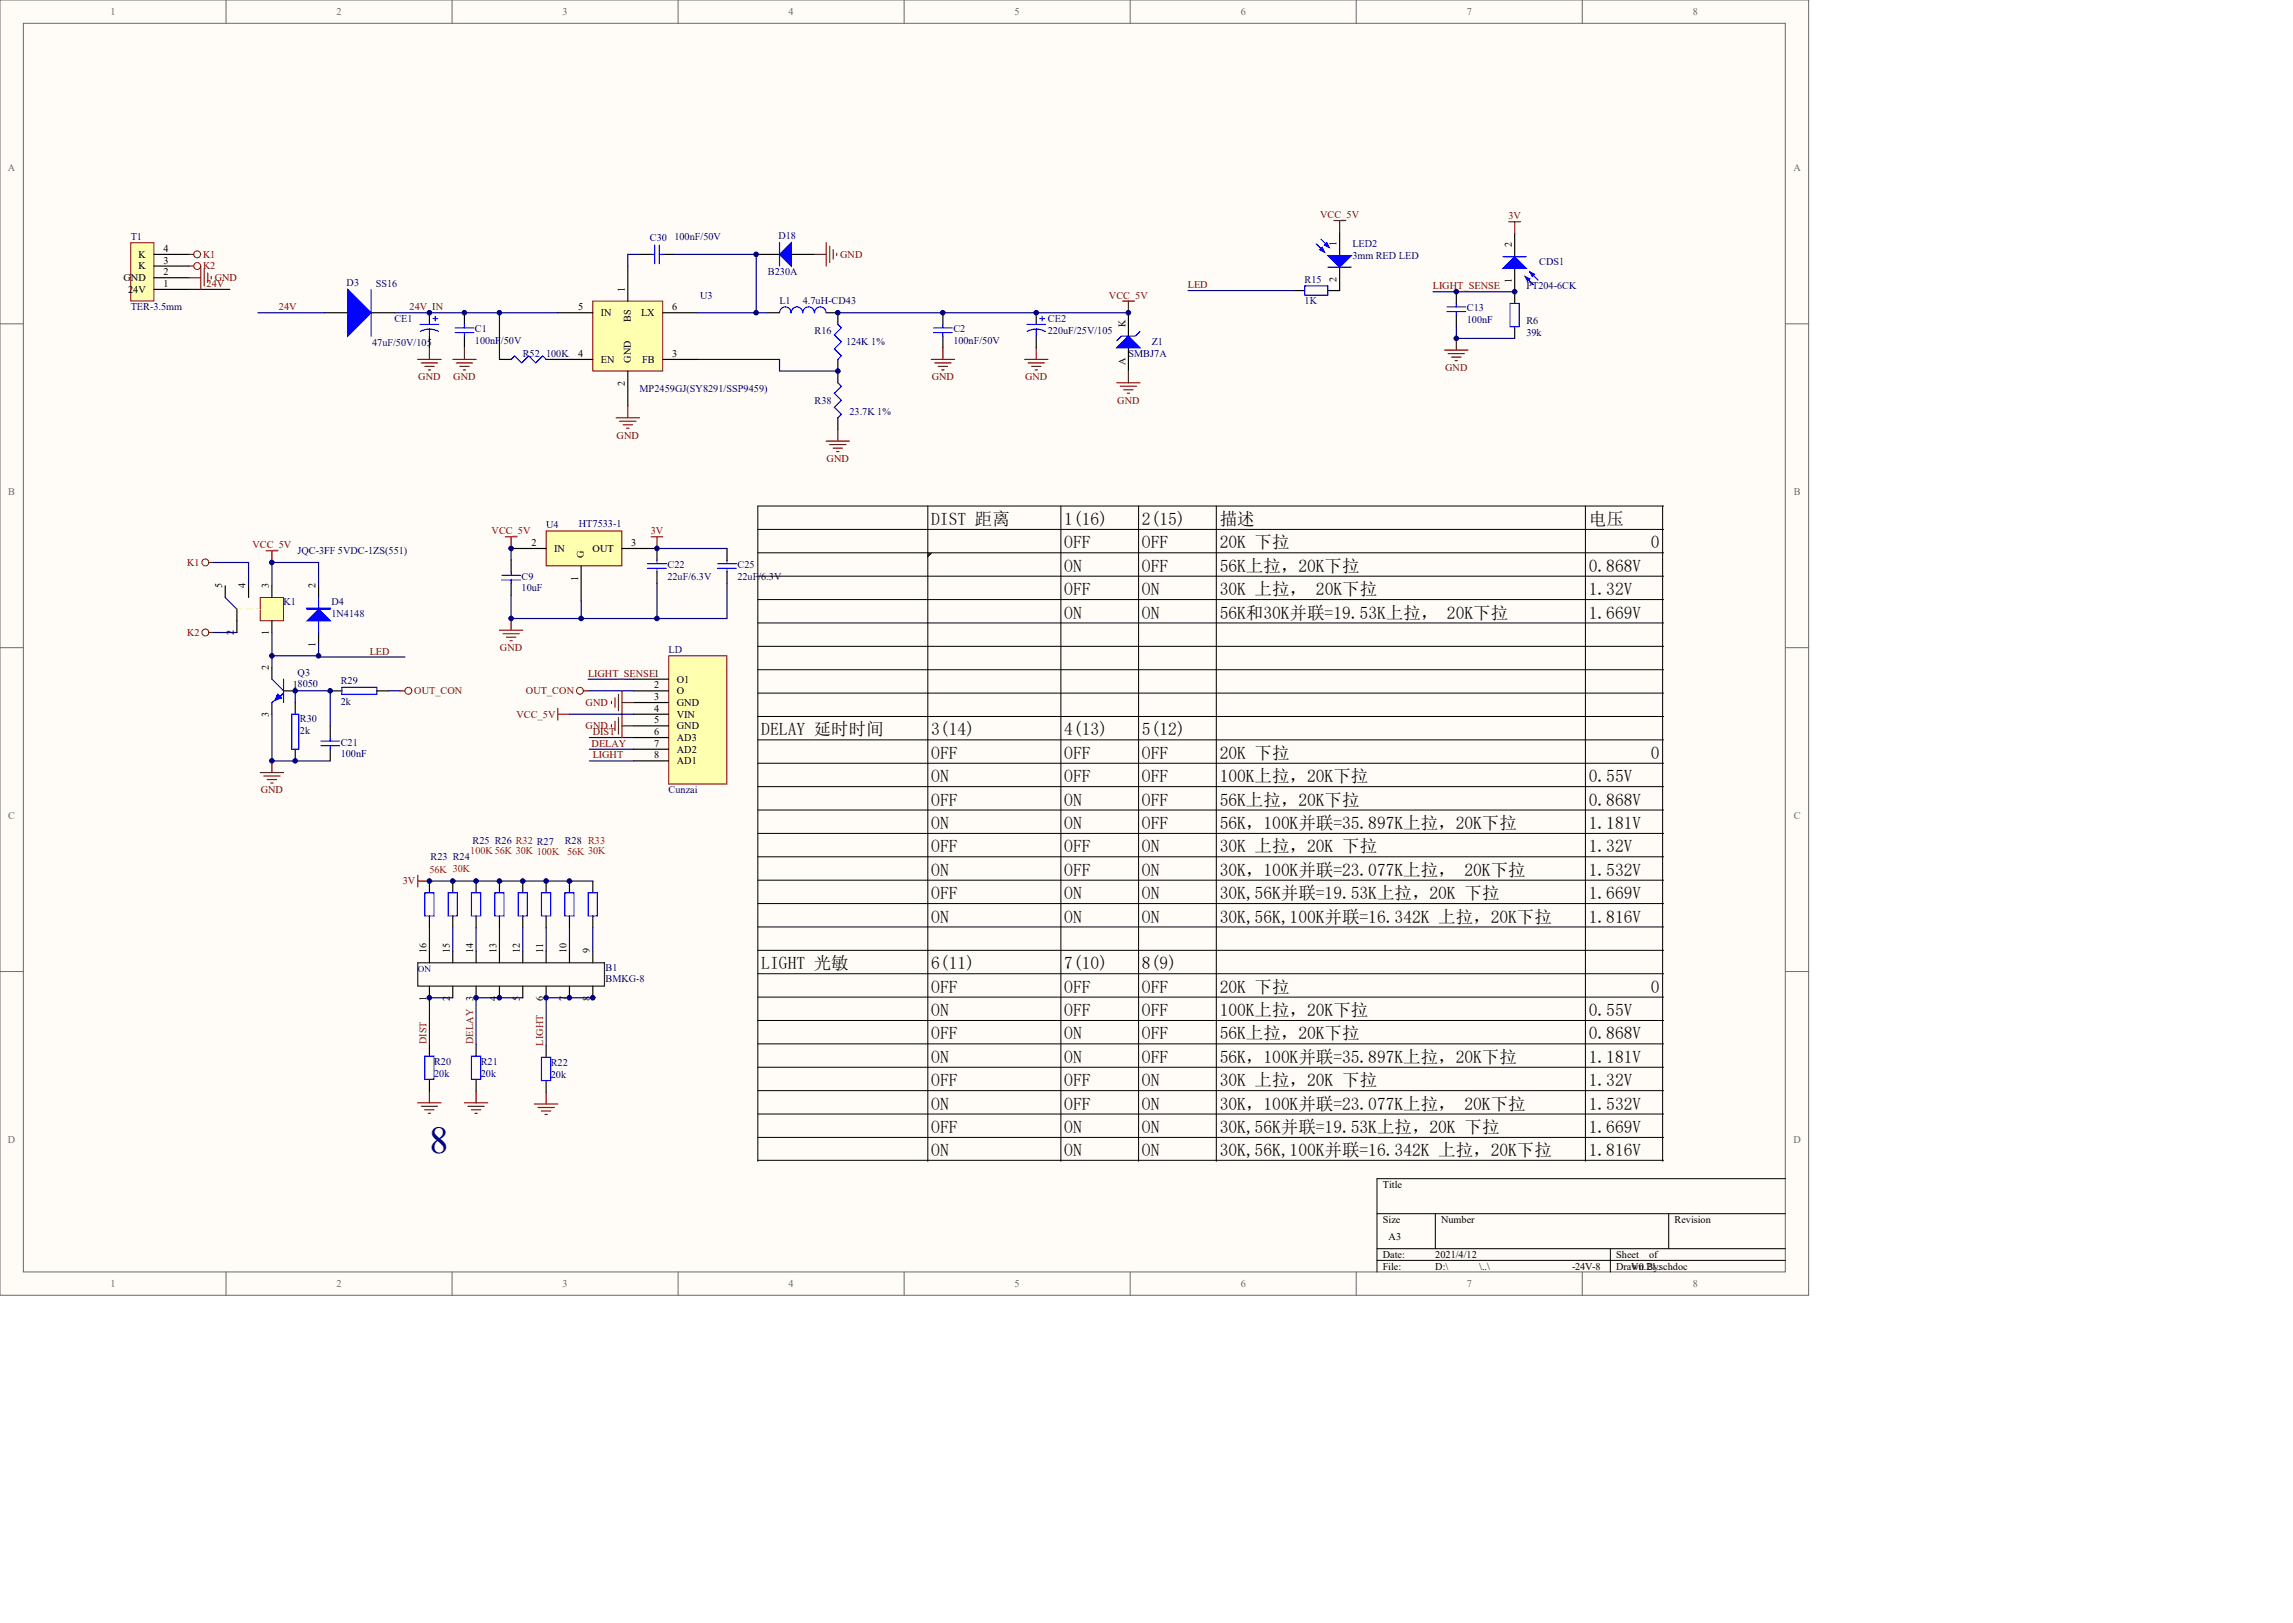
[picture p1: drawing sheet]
<svg xmlns="http://www.w3.org/2000/svg" width="840mm" height="594mm" viewBox="0 0 840 594" stroke-linecap="round" stroke-linejoin="round" font-family="sans-serif">
<defs><g id="words">
<text font-size="13.9" fill="#000080" x="157.2" y="422">8</text>
<g font-size="6.4">
<text x="341" y="192.2">DIST 距离</text>
<text x="389.7" y="192.2">1(16)</text>
<text x="418.2" y="192.2">2(15)</text>
<text x="446.6" y="192.2">描述</text>
<text x="581.8" y="192.2">电压</text>
<text x="389.7" y="200.7">OFF</text>
<text x="418.2" y="200.7">OFF</text>
<text x="446.6" y="200.7">20K 下拉</text>
<text x="604.5" y="200.7">0</text>
<text x="389.7" y="209.3">ON</text>
<text x="418.2" y="209.3">OFF</text>
<text x="446.6" y="209.3">56K上拉，20K下拉</text>
<text x="581.8" y="209.3">0.868V</text>
<text x="389.7" y="217.9">OFF</text>
<text x="418.2" y="217.9">ON</text>
<text x="446.6" y="217.9">30K 上拉， 20K下拉</text>
<text x="581.8" y="217.9">1.32V</text>
<text x="389.7" y="226.4">ON</text>
<text x="418.2" y="226.4">ON</text>
<text x="446.6" y="226.4">56K和30K并联=19.53K上拉， 20K下拉</text>
<text x="581.8" y="226.4">1.669V</text>
<text x="278.7" y="269.2">DELAY 延时时间</text>
<text x="341" y="269.2">3(14)</text>
<text x="389.7" y="269.2">4(13)</text>
<text x="418.2" y="269.2">5(12)</text>
<text x="341" y="277.8">OFF</text>
<text x="389.7" y="277.8">OFF</text>
<text x="418.2" y="277.8">OFF</text>
<text x="446.6" y="277.8">20K 下拉</text>
<text x="604.5" y="277.8">0</text>
<text x="341" y="286.3">ON</text>
<text x="389.7" y="286.3">OFF</text>
<text x="418.2" y="286.3">OFF</text>
<text x="446.6" y="286.3">100K上拉，20K下拉</text>
<text x="581.8" y="286.3">0.55V</text>
<text x="341" y="294.9">OFF</text>
<text x="389.7" y="294.9">ON</text>
<text x="418.2" y="294.9">OFF</text>
<text x="446.6" y="294.9">56K上拉，20K下拉</text>
<text x="581.8" y="294.9">0.868V</text>
<text x="341" y="303.5">ON</text>
<text x="389.7" y="303.5">ON</text>
<text x="418.2" y="303.5">OFF</text>
<text x="446.6" y="303.5">56K，100K并联=35.897K上拉，20K下拉</text>
<text x="581.8" y="303.5">1.181V</text>
<text x="341" y="312">OFF</text>
<text x="389.7" y="312">OFF</text>
<text x="418.2" y="312">ON</text>
<text x="446.6" y="312">30K 上拉，20K 下拉</text>
<text x="581.8" y="312">1.32V</text>
<text x="341" y="320.6">ON</text>
<text x="389.7" y="320.6">OFF</text>
<text x="418.2" y="320.6">ON</text>
<text x="446.6" y="320.6">30K，100K并联=23.077K上拉， 20K下拉</text>
<text x="581.8" y="320.6">1.532V</text>
<text x="341" y="329.1">OFF</text>
<text x="389.7" y="329.1">ON</text>
<text x="418.2" y="329.1">ON</text>
<text x="446.6" y="329.1">30K,56K并联=19.53K上拉，20K 下拉</text>
<text x="581.8" y="329.1">1.669V</text>
<text x="341" y="337.7">ON</text>
<text x="389.7" y="337.7">ON</text>
<text x="418.2" y="337.7">ON</text>
<text x="446.6" y="337.7">30K,56K,100K并联=16.342K 上拉，20K下拉</text>
<text x="581.8" y="337.7">1.816V</text>
<text x="278.7" y="354.8">LIGHT 光敏</text>
<text x="341" y="354.8">6(11)</text>
<text x="389.7" y="354.8">7(10)</text>
<text x="418.2" y="354.8">8(9)</text>
<text x="341" y="363.4">OFF</text>
<text x="389.7" y="363.4">OFF</text>
<text x="418.2" y="363.4">OFF</text>
<text x="446.6" y="363.4">20K 下拉</text>
<text x="604.5" y="363.4">0</text>
<text x="341" y="371.9">ON</text>
<text x="389.7" y="371.9">OFF</text>
<text x="418.2" y="371.9">OFF</text>
<text x="446.6" y="371.9">100K上拉，20K下拉</text>
<text x="581.8" y="371.9">0.55V</text>
<text x="341" y="380.5">OFF</text>
<text x="389.7" y="380.5">ON</text>
<text x="418.2" y="380.5">OFF</text>
<text x="446.6" y="380.5">56K上拉，20K下拉</text>
<text x="581.8" y="380.5">0.868V</text>
<text x="341" y="389.1">ON</text>
<text x="389.7" y="389.1">ON</text>
<text x="418.2" y="389.1">OFF</text>
<text x="446.6" y="389.1">56K，100K并联=35.897K上拉，20K下拉</text>
<text x="581.8" y="389.1">1.181V</text>
<text x="341" y="397.6">OFF</text>
<text x="389.7" y="397.6">OFF</text>
<text x="418.2" y="397.6">ON</text>
<text x="446.6" y="397.6">30K 上拉，20K 下拉</text>
<text x="581.8" y="397.6">1.32V</text>
<text x="341" y="406.2">ON</text>
<text x="389.7" y="406.2">OFF</text>
<text x="418.2" y="406.2">ON</text>
<text x="446.6" y="406.2">30K，100K并联=23.077K上拉， 20K下拉</text>
<text x="581.8" y="406.2">1.532V</text>
<text x="341" y="414.7">OFF</text>
<text x="389.7" y="414.7">ON</text>
<text x="418.2" y="414.7">ON</text>
<text x="446.6" y="414.7">30K,56K并联=19.53K上拉，20K 下拉</text>
<text x="581.8" y="414.7">1.669V</text>
<text x="341" y="423.3">ON</text>
<text x="389.7" y="423.3">ON</text>
<text x="418.2" y="423.3">ON</text>
<text x="446.6" y="423.3">30K,56K,100K并联=16.342K 上拉，20K下拉</text>
<text x="581.8" y="423.3">1.816V</text>
</g>
<g font-size="3.8" fill="#696969">
<text x="40.5" y="5.5">1</text>
<text x="123.2" y="5.5">2</text>
<text x="206" y="5.5">3</text>
<text x="288.8" y="5.5">4</text>
<text x="371.5" y="5.5">5</text>
<text x="454.3" y="5.5">6</text>
<text x="537.1" y="5.5">7</text>
<text x="619.8" y="5.5">8</text>
<text x="2.9" y="62.6">A</text>
<text x="656.7" y="62.6">A</text>
<text x="3" y="181.1">B</text>
<text x="656.8" y="181.1">B</text>
<text x="3" y="299.7">C</text>
<text x="656.8" y="299.7">C</text>
<text x="2.9" y="418.2">D</text>
<text x="656.7" y="418.2">D</text>
<text x="40.5" y="471.1">1</text>
<text x="123.2" y="471.1">2</text>
<text x="206" y="471.1">3</text>
<text x="288.8" y="471.1">4</text>
<text x="371.5" y="471.1">5</text>
<text x="454.3" y="471.1">6</text>
<text x="537.1" y="471.1">7</text>
<text x="619.8" y="471.1">8</text>
</g>
<g font-size="3.8" fill="#800000">
<text x="483.4" y="79.8">VCC_5V</text>
<text x="552.3" y="80.2">3V</text>
<text x="74.3" y="94.3">K1</text>
<text x="307.6" y="94.3">GND</text>
<text x="74.3" y="98.6">K2</text>
<text x="75.6" y="105">24V</text>
<text x="78.6" y="102.9">GND</text>
<text x="435" y="105.4">LED</text>
<text x="524.7" y="105.9">LIGHT_SENSE</text>
<text x="102.1" y="113.6">24V</text>
<text x="150" y="113.6">24V_IN</text>
<text x="406.1" y="109.3">VCC_5V</text>
<text x="529.2" y="135.8">GND</text>
<text x="153.1" y="139.2">GND</text>
<text x="166" y="139.2">GND</text>
<text x="341.1" y="139.2">GND</text>
<text x="375.3" y="139.2">GND</text>
<text x="409.1" y="147.7">GND</text>
<text x="225.8" y="160.5">GND</text>
<text x="302.7" y="169.1">GND</text>
<text x="180" y="195.6">VCC_5V</text>
<text x="238.3" y="195.6">3V</text>
<text x="92.4" y="200.7">VCC_5V</text>
<text x="68.5" y="207.1">K1</text>
<text x="68.5" y="232.7">K2</text>
<text x="135.5" y="239.6">LED</text>
<text x="183.1" y="238.3">GND</text>
<text x="215.4" y="247.7">LIGHT_SENSE1</text>
<text x="151.7" y="254.1">OUT_CON</text>
<text x="192.6" y="254.1">OUT_CON</text>
<text x="189.1" y="262.6">VCC_5V</text>
<text x="214.4" y="258.4">GND</text>
<text x="214.4" y="266.9">GND</text>
<text x="217.1" y="269">DIST</text>
<text x="216.6" y="273.3">DELAY</text>
<text x="217.1" y="277.6">LIGHT</text>
<text x="95.5" y="290.4">GND</text>
<text x="147.5" y="323.7">3V</text>
</g>
<g font-size="3.8" fill="#000080">
<text x="47.9" y="87.9">T1</text>
<text x="238" y="88.4">C30</text>
<text x="247" y="87.9">100nF/50V</text>
<text x="285" y="87.5">D18</text>
<text x="495.2" y="94.8">3mm RED LED</text>
<text x="495.2" y="90.5">LED2</text>
<text x="281.2" y="100.7">B230A</text>
<text x="563.6" y="96.9">CDS1</text>
<text x="126.9" y="104.6">D3</text>
<text x="137.6" y="105">SS16</text>
<text x="477.7" y="103.7">R15</text>
<text x="558.9" y="105.9">PT204-6CK</text>
<text x="47.9" y="113.6">TER-3.5mm</text>
<text x="256.4" y="109.3">U3</text>
<text x="285.4" y="111.4">L1</text>
<text x="294" y="111.4">4.7uH-CD43</text>
<text x="477.7" y="111.4">1K</text>
<text x="537.1" y="114">C13</text>
<text x="144.4" y="117.8">CE1</text>
<text x="383.7" y="117.8">CE2</text>
<text x="537.1" y="118.3">100nF</text>
<text x="558.9" y="118.7">R6</text>
<text x="173.9" y="125.9">100nF</text>
<text x="173.9" y="121.7">C1</text>
<text x="183.4" y="125.9">/50V</text>
<text x="298.2" y="122.1">R16</text>
<text x="349.1" y="125.9">100nF/50V</text>
<text x="349.1" y="121.7">C2</text>
<text x="383.7" y="122.1">220uF/25V/105</text>
<text x="558.9" y="123">39k</text>
<text x="136.3" y="126.8">47uF/50V/105</text>
<text x="191.4" y="130.6">R52</text>
<text x="200" y="130.6">100K</text>
<text x="309.8" y="126.4">124K 1%</text>
<text x="413.2" y="130.6">SMBJ7A</text>
<text x="421.7" y="126.4">Z1</text>
<text x="234.2" y="143.5">MP2459GJ(SY8291/SSP9459)</text>
<text x="298.2" y="147.7">R38</text>
<text x="311.1" y="152">23.7K 1%</text>
<text x="200" y="193.4">U4</text>
<text x="212" y="192.8">HT7533-1</text>
<text x="109" y="202.8">JQC-3FF 5VDC-1ZS(551)</text>
<text x="244.4" y="208">C22</text>
<text x="270" y="208">C25</text>
<text x="191" y="212.2">C9</text>
<text x="244.4" y="212.2">22uF/6.3V</text>
<text x="270" y="212.2">22uF</text>
<text x="277.7" y="212.2">/6.3V</text>
<text x="103.8" y="221.6">K1</text>
<text x="121.3" y="221.6">D4</text>
<text x="191" y="216.5">10uF</text>
<text x="121.3" y="225.9">1N4148</text>
<text x="244.8" y="239.1">LD</text>
<text x="109" y="247.3">Q3</text>
<text x="124.8" y="250.3">R29</text>
<text x="124.8" y="257.9">2k</text>
<text x="109.8" y="264.3">R30</text>
<text x="109.8" y="268.6">2k</text>
<text x="124.8" y="272.9">C21</text>
<text x="124.8" y="277.2">100nF</text>
<text x="244.8" y="290.4">Cunzai</text>
<text x="173.1" y="308.8">R25 R26 R32 R27</text>
<text x="206.8" y="308.8">R28 R33</text>
<text x="157.7" y="314.8">R23 R24</text>
<text x="221.8" y="355.3">B1</text>
<text x="221.8" y="359.6">BMKG-8</text>
<text x="159" y="389.9">R20</text>
<text x="176" y="389.9">R21</text>
<text x="159" y="394.2">20k</text>
<text x="176" y="394.2">20k</text>
<text x="201.7" y="390.4">R22</text>
<text x="201.7" y="394.6">20k</text>
</g>
<g font-size="3.8">
<text x="50.8" y="94.3">K</text>
<text x="59.8" y="92.2">4</text>
<text x="50.8" y="98.6">K</text>
<text x="59.8" y="100.7">2</text>
<text x="59.8" y="96.5">3</text>
<text x="45.2" y="102.9">GND</text>
<text x="46.9" y="107.1">24V</text>
<text x="59.8" y="105">1</text>
<text x="211.8" y="113.6">5</text>
<text x="246.1" y="113.6">6</text>
<text x="220.1" y="115.7">IN</text>
<text x="234.8" y="115.7">LX</text>
<text x="211.8" y="130.6">4</text>
<text x="246.1" y="130.6">3</text>
<text x="220.1" y="132.8">EN</text>
<text x="235.2" y="132.8">FB</text>
<text x="194.7" y="199.8">2</text>
<text x="203" y="202">IN</text>
<text x="217" y="202">OUT</text>
<text x="231.2" y="199.8">3</text>
<text x="107.2" y="252">18050</text>
<text x="239.5" y="252">2</text>
<text x="247.8" y="249.8">O1</text>
<text x="239.5" y="256.2">3</text>
<text x="247.8" y="254.1">O</text>
<text x="239.5" y="260.5">4</text>
<text x="247.8" y="258.4">GND</text>
<text x="247.8" y="262.6">VIN</text>
<text x="239.5" y="264.8">5</text>
<text x="239.5" y="269">6</text>
<text x="247.8" y="266.9">GND</text>
<text x="239.5" y="273.3">7</text>
<text x="247.8" y="271.2">AD3</text>
<text x="247.8" y="275.5">AD2</text>
<text x="239.5" y="277.6">8</text>
<text x="247.8" y="279.7">AD1</text>
<text x="506.3" y="434.8">Title</text>
<text x="506.3" y="447.6">Size</text>
<text x="527.7" y="447.6">Number</text>
<text x="613.2" y="447.6">Revision</text>
<text x="508.5" y="454">A3</text>
<text x="506.3" y="460.4">Date:</text>
<text x="525.6" y="460.4">2021/4/12</text>
<text x="591.8" y="460.4">Sheet</text>
<text x="603.9" y="460.4">of</text>
<text x="506.3" y="464.7">File:</text>
<text x="525.6" y="464.7">D:\</text>
<text x="541.6" y="464.7">\..\</text>
<text x="575.6" y="464.7">-24V-8</text>
<text x="591.8" y="464.7">Drawn By:</text>
<text x="597.3" y="464.7">V0.21.schdoc</text>
</g>
<g font-size="3.8" fill="#f00">
<text x="172.2" y="312.6">100K 56K 30K 100K</text>
<text x="207.7" y="313">56K 30K</text>
<text x="157.2" y="319.5">56K 30K</text>
</g>
<g font-size="3.7">
<text x="489.4" y="90.1" transform="rotate(-90 489.4 90.1)">1</text>
<text x="553.5" y="90.6" transform="rotate(-90 553.5 90.6)">2</text>
<text x="228.8" y="106.8" transform="rotate(-90 228.8 106.8)">1</text>
<text x="489.4" y="103.2" transform="rotate(-90 489.4 103.2)">2</text>
<text x="553.5" y="103.6" transform="rotate(-90 553.5 103.6)">1</text>
<text x="230.9" y="117.9" transform="rotate(-90 230.9 117.9)">BS</text>
<text x="412.1" y="119.6" transform="rotate(-90 412.1 119.6)">K</text>
<text x="230.9" y="132.8" transform="rotate(-90 230.9 132.8)">GND</text>
<text x="412.1" y="133.5" transform="rotate(-90 412.1 133.5)">A</text>
<text x="228.8" y="141.2" transform="rotate(-90 228.8 141.2)">2</text>
<text x="213.8" y="204.2" transform="rotate(-90 213.8 204.2)">G</text>
<text x="81.4" y="215.3" transform="rotate(-90 81.4 215.3)">5</text>
<text x="89.9" y="215.3" transform="rotate(-90 89.9 215.3)">4</text>
<text x="98.5" y="215.3" transform="rotate(-90 98.5 215.3)">3</text>
<text x="115.6" y="215.3" transform="rotate(-90 115.6 215.3)">2</text>
<text x="211.7" y="212.5" transform="rotate(-90 211.7 212.5)">1</text>
<text x="85.6" y="232.6" transform="rotate(-90 85.6 232.6)">2</text>
<text x="98.5" y="232.6" transform="rotate(-90 98.5 232.6)">1</text>
<text x="115.6" y="236.9" transform="rotate(-90 115.6 236.9)">1</text>
<text x="98.5" y="245.2" transform="rotate(-90 98.5 245.2)">2</text>
<text x="98.5" y="262.5" transform="rotate(-90 98.5 262.5)">3</text>
<text x="156.2" y="349" transform="rotate(-90 156.2 349)">16</text>
<text x="164.7" y="349" transform="rotate(-90 164.7 349)">15</text>
<text x="173.2" y="349" transform="rotate(-90 173.2 349)">14</text>
<text x="181.8" y="349" transform="rotate(-90 181.8 349)">13</text>
<text x="190.3" y="349" transform="rotate(-90 190.3 349)">12</text>
<text x="198.9" y="349" transform="rotate(-90 198.9 349)">11</text>
<text x="207.4" y="349" transform="rotate(-90 207.4 349)">10</text>
<text x="216" y="349" transform="rotate(-90 216 349)">9</text>
<text x="156.2" y="366.3" transform="rotate(-90 156.2 366.3)">1</text>
<text x="164.7" y="366.3" transform="rotate(-90 164.7 366.3)">2</text>
<text x="173.2" y="366.3" transform="rotate(-90 173.2 366.3)">3</text>
<text x="181.8" y="366.3" transform="rotate(-90 181.8 366.3)">4</text>
<text x="190.3" y="366.3" transform="rotate(-90 190.3 366.3)">5</text>
<text x="198.9" y="366.3" transform="rotate(-90 198.9 366.3)">6</text>
<text x="207.4" y="366.3" transform="rotate(-90 207.4 366.3)">7</text>
<text x="216" y="366.3" transform="rotate(-90 216 366.3)">8</text>
</g>
<g font-size="3.7" fill="#800000">
<text x="156.2" y="382.3" transform="rotate(-90 156.2 382.3)">DIST</text>
<text x="173.2" y="382.3" transform="rotate(-90 173.2 382.3)">DELAY</text>
<text x="198.9" y="382.7" transform="rotate(-90 198.9 382.7)">LIGHT</text>
</g>
<text font-size="3.4" fill="#000080" x="153" y="355.8">ON</text>
</g></defs>
<g fill="#fffcf8" stroke="#696969" stroke-width=".37">
<path d="M0 0h662.3v474.1h-662.3z"/>
<path d="M8.5 8.5h645.2v457.1h-645.2z"/>
</g>
<g fill="none" stroke="#696969" stroke-width=".37">
<path d="M82.8 0v8.5M165.5 0v8.5M248.3 0v8.5M331.1 0v8.5M413.8 0v8.5M496.6 0v8.5M579.4 0v8.5M0 118.5h8.5M653.8 118.5h8.5M0 237.1h8.5M653.8 237.1h8.5M0 355.6h8.5"/>
<path d="M653.8 355.6h8.5M82.8 465.6v8.6M165.5 465.6v8.6M248.3 465.6v8.6M331.1 465.6v8.6M413.8 465.6v8.6M496.6 465.6v8.6M579.4 465.6v8.6"/>
</g>
<path d="M653.8 431.4h-149.6v34.2M504.2 444.3h149.6M504.2 457.1h149.6M525.6 444.3v12.8M589.7 457.1v8.5M611 444.3v12.8M504.2 461.3h149.6" fill="none" stroke="#000" stroke-width=".37"/>
<path d="M95.3 218.7h8.5v8.5h-8.5z" fill="#ffffb0" stroke="#800000" stroke-width=".37"/>
<g fill="none" stroke="#000" stroke-width=".43">
<path d="M490.5 85v8.5M490.5 97.8v8.6h-4.2M554.6 85.4v8.6M554.6 98.2v12.9M473.4 106.4h4.3M533.3 106.8v4.3M533.3 115.3v4.3M554.6 119.6v4.3M82.5 214.4v4.3M91 214.4v4.3M99.6 214.4v4.3M116.6 214.4v4.3"/>
<path d="M86.7 223v8.5M99.6 227.3v4.2M116.6 231.5v4.3M99.6 244.3v4.3M99.6 257.2v4.2M103.8 252.9h4.3M108.1 257.2v4.2M120.9 252.9h4.3M138 252.9h4.3M108.1 274.2v4.3M120.9 265.7v4.3M120.9 274.2v4.3"/>
<path d="M157.2 322.5v4.3M157.2 335.3v4.3M165.8 322.5v4.3M165.8 335.3v4.3M174.3 322.5v4.3M174.3 335.3v4.3M182.9 322.5v4.3M182.9 335.3v4.3M191.4 322.5v4.3M191.4 335.3v4.3M200 322.5v4.3M200 335.3v4.3"/>
<path d="M208.5 322.5v4.3M208.5 335.3v4.3M217.1 322.5v4.3M217.1 335.3v4.3M157.2 348.1v4.3M165.8 348.1v4.3M174.3 348.1v4.3M182.9 348.1v4.3M191.4 348.1v4.3M200 348.1v4.3M208.5 348.1v4.3M217.1 348.1v4.3"/>
<path d="M157.2 361v4.2M165.8 361v4.2M174.3 361v4.2M182.9 361v4.2M191.4 361v4.2M200 361v4.2M208.5 361v4.2M217.1 361v4.2M157.2 382.3v4.3M157.2 395.1v4.3M174.3 382.3v4.3M174.3 395.1v4.3"/>
<path d="M200 382.7v4.3M200 395.6v4.2"/>
</g>
<path d="M82.5 218.7l4.2 4.3" fill="none" stroke="#0c0087" stroke-width=".43"/>
<path d="M86.7 223h8.6" fill="none" stroke="#fe0" stroke-width=".43" stroke-dasharray="1.8 1.8"/>
<g fill="none" stroke="#00f" stroke-width=".43">
<path d="M482 89.3l3 3M483.7 87.6l3 3M486.3 97.8h8.5M550.3 94h8.6M560.2 99.5l3 3M477.7 104.7h8.5v3.3h-8.5zM529.8 112.3h6.9M529.8 114.1h6.9M533.3 111.1v1.2M533.3 114.1v1.2M552.9 111.1h3.4v8.5h-3.4zM558.5 101.2l3 3"/>
<path d="M116.6 218.7v12.8M99.6 248.6l4.2 4.3M101.7 254.2l1.3 1.2-2.2 .9zM101.7 254.2l1.3 1.2-2.2 .5 .9-1.7-.4 1.2 .8-.8 .4 .8h-1.2l.4-.8 .8 .8M101.7 255l.4 .4M101.7 255.9l2.1-2.2-4.2 3.5M102.1 255l-.8 .4M103.8 248.6v8.6M125.2 251.6h12.8v2.6h-12.8zM106.8 261.4h2.6v12.8h-2.6zM117.5 273h6.8M117.5 271.3h6.8"/>
<path d="M120.9 270v1.3M120.9 273v1.2M155.5 326.8h3.4v8.5h-3.4zM164.1 326.8h3.4v8.5h-3.4zM172.6 326.8h3.4v8.5h-3.4zM181.2 326.8h3.3v8.5h-3.3zM189.7 326.8h3.4v8.5h-3.4zM198.3 326.8h3.3v8.5h-3.3zM206.8 326.8h3.4v8.5h-3.4zM215.4 326.8h3.3v8.5h-3.3zM155.5 386.6h3.4v8.5h-3.4zM172.6 386.6h3.4v8.5h-3.4z"/>
<path d="M198.3 387h3.3v8.5h-3.3z"/>
</g>
<g fill="#00f" stroke="#00f" stroke-width=".43">
<path d="M112.4 227.3l4.2-4.3 4.3 4.3z"/>
<path d="M486.3 93.5h8.5l-4.3 4.3z"/>
<path d="M483.3 91.4l.8-.8 .9 1.7z"/>
<path d="M485 89.7l.8-.9 .9 1.8z"/>
<path d="M550.3 98.2l4.3-4.2 4.3 4.2z"/>
<path d="M560.2 99.5l1.7 .9-.9 .8z"/>
<path d="M558.5 101.2l1.7 .9-.9 .8z"/>
<path d="M112.4 222.6h8.5v.4h-8.5z" fill-rule="evenodd"/>
</g>
<g fill="none" stroke="#800000" stroke-width=".37">
<circle cx="75.2" cy="205.9" r="1.26"/>
<circle cx="75.2" cy="231.5" r="1.26"/>
<circle cx="149.5" cy="252.9" r="1.26"/>
</g>
<g fill="none" stroke="#800000" stroke-width=".43">
<path d="M552.5 81.2h4.3M554.6 81.2v4.2M529 128.1h8.5M530.3 129.4h5.9M531.5 130.7h3.5M532.8 132h.9M533.3 123.9v4.2M76.5 205.9h1.7M97.4 201.6h4.3M99.6 201.6v4.3M76.5 231.5h1.7M146.6 252.9h1.7"/>
<path d="M99.6 278.5v4.3M95.3 282.8h8.5M96.6 284.1h5.9M97.8 285.3h3.5M99.1 286.6h.9M153 320.4v4.2M153 322.5h4.2M157.2 399.4v4.3M174.3 399.4v4.3M200 399.8v4.3M153 403.7h8.5M154.3 405h5.9"/>
<path d="M155.5 406.2h3.5M156.8 407.5h.9M170.1 403.7h8.5M171.3 405h6M172.6 406.2h3.4M173.9 407.5h.9M195.7 404.1h8.5M197 405.4h6M198.3 406.7h3.4M199.5 407.9h.9"/>
</g>
<g fill="none" stroke="#000080" stroke-width=".43">
<path d="M435 106.4h38.4M524.7 106.8h29.9M533.3 119.6v4.3h21.3M78.2 205.9h12.8v8.5M99.6 214.4v-8.5h17v8.5M78.2 231.5h8.5M99.6 231.5v12.8M116.6 235.8v4.3h-17M108.1 257.2v-4.3h12.8v12.8M142.3 252.9h4.3M99.6 261.4v17.1h21.3M157.2 339.6v8.5"/>
<path d="M157.2 322.5h59.9M165.8 339.6v8.5M174.3 339.6v8.5M182.9 339.6v8.5M191.4 339.6v8.5M200 339.6v8.5M208.5 339.6v8.5M217.1 339.6v8.5M165.8 365.2h-8.6v17.1M191.4 365.2h-17.1v17.1M217.5 365.2h-17.5v17.5"/>
</g>
<path d="M153 352.4h68.3v8.6h-68.3z" fill="none" stroke="#211b22" stroke-width=".43"/>
<path d="M47.9 88.8h8.5v21.4h-8.5z" fill="#ffffb0" stroke="#800000" stroke-width=".37"/>
<path d="M56.4 97.4h12.8M56.4 93.1h12.8M56.4 105.9h12.8M56.4 101.7h12.8" fill="none" stroke="#000" stroke-width=".43"/>
<path d="M217.1 110.2h25.6v25.6h-25.6z" fill="#ffffb0" stroke="#800000" stroke-width=".37"/>
<g fill="none" stroke="#000" stroke-width=".43">
<path d="M229.9 97.4v12.8M234.2 93.1h4.2M242.7 93.1h4.3M276.9 93.1h8.5M289.7 93.1h8.5M118.8 114.5h8.5M135.9 114.5h8.5M157.2 114.5v4.2M170.1 114.5v4.2M204.2 114.5h12.9M242.7 114.5h12.8M281.2 114.5h4.2"/>
<path d="M302.5 114.5h4.3v4.2M345.2 114.5v4.2M379.4 114.5v4.2M413.2 114.5v8.5M157.2 123v4.3M170.1 123v4.3M182.9 131.6h4.3M200 131.6h17.1M229.9 135.8v12.9M242.7 131.6h12.8M306.8 131.6v8.5M345.2 123v4.3"/>
<path d="M379.4 123v4.3M413.2 127.3v8.5M306.8 152.9v4.3"/>
</g>
<g fill="none" stroke="#00f" stroke-width=".43">
<path d="M238.4 93.1h1.3M239.7 89.7v6.8M241.4 89.7v6.8M241.4 93.1h1.3M285.4 88.8v8.6M135.9 105.9v17.1M153.8 118.7h6.9M158.5 116.6h1.7M159.4 115.8v1.7M170.1 118.7v1.3M289.7 114.5a2.12 2.12 0 0 0-2.2-2.2 2.12 2.12 0 0 0-2.1 2.2M302.5 114.5a2.14 2.14 0 0 0-2.2-2.2 2.14 2.14 0 0 0-2.1 2.2 2.14 2.14 0 0 0-2.1-2.2 2.14 2.14 0 0 0-2.2 2.2 2.12 2.12 0 0 0-2.1-2.2 2.12 2.12 0 0 0-2.1 2.2"/>
<path d="M306.8 118.7l1.3 1.3-2.6 2.6 2.6 2.6-2.6 2.5 2.6 2.6-1.3 1.3M345.2 118.7v1.3M376 118.7h6.9M380.7 116.6h1.7M381.6 115.8v1.7M157.2 120.5l1.8 .2 1.6 .6M157.2 120.5l-1.7 .2-1.6 .6M157.2 120.5v2.5M166.6 120h6.9M166.6 121.7h6.9M170.1 121.7v1.3M187.2 131.6l1.2-1.3 2.6 2.5 2.6-2.5 2.5 2.5 2.6-2.5 1.3 1.3"/>
<path d="M341.8 120h6.9M341.8 121.7h6.9M345.2 121.7v1.3M379.4 120.5l1.7 .2 1.7 .6M379.4 120.5l-1.7 .2-1.6 .6M379.4 120.5v2.5M417.5 121.3l-1.7 1.7h-5.2l-1.7 1.7M306.8 140.1l1.3 1.3-2.6 2.6 2.6 2.5-2.6 2.6 2.6 2.5-1.3 1.3"/>
</g>
<path d="M234.2 93.1h-4.3v4.3M247 93.1h29.9v21.4h4.3M69.2 105.9h15M94.4 114.5h24.4M144.4 114.5h59.8M182.9 114.5v17.1M255.5 114.5h21.4M306.8 114.5h106.4M255.5 131.6h29.9v4.2h21.4" fill="none" stroke="#000080" stroke-width=".43"/>
<g fill="none" stroke="#800000" stroke-width=".43">
<path d="M69.2 93.1h1.7M69.2 97.4h1.7M73.5 97.4v8.5M74.8 98.7v6M76.1 100v3.4M298.2 93.1h4.3M302.5 88.8v8.6M303.8 90.1v6M305.1 91.4v3.4M306.4 92.7v.8M69.2 101.7h4.3M77.3 101.2v.9"/>
<path d="M411.1 110.2h4.2M413.2 110.2v4.3M153 131.6h8.5M154.3 132.8h5.9M155.5 134.1h3.5M156.8 135.4h.9M157.2 127.3v4.3M165.8 131.6h8.5M167.1 132.8h6M168.4 134.1h3.4M169.6 135.4h.9M170.1 127.3v4.3"/>
<path d="M341 131.6h8.5M342.3 132.8h5.9M343.5 134.1h3.5M344.8 135.4h.9M345.2 127.3v4.3M375.2 131.6h8.5M376.4 132.8h6M377.7 134.1h3.4M379 135.4h.9M379.4 127.3v4.3M413.2 135.8v4.3M225.6 152.9h8.6"/>
<path d="M226.9 154.2h6M228.2 155.5h3.4M229.5 156.8h.8M229.9 148.7v4.2M306.8 157.2v4.3M408.9 140.1h8.6M410.2 141.4h6M411.5 142.7h3.4M412.8 144h.8M302.5 161.5h8.6M303.8 162.7h6M305.1 164h3.4"/>
<path d="M306.4 165.3h.8"/>
</g>
<g fill="#00f" stroke="#00f" stroke-width=".43">
<path d="M285.4 93.1l4.3-4.3v8.6z"/>
<path d="M408.9 127.3l4.3-4.3 4.3 4.3z"/>
<path d="M127.3 105.9l8.6 8.6-8.6 8.5z"/>
</g>
<g fill="none" stroke="#800000" stroke-width=".37">
<circle cx="72.2" cy="97.4" r="1.26"/>
<circle cx="72.2" cy="93.1" r="1.26"/>
</g>
<path d="M244.8 240.1h21.4v46.9h-21.4z" fill="#ffffb0" stroke="#800000" stroke-width=".37"/>
<g fill="none" stroke="#000" stroke-width=".43">
<path d="M187.2 205v4.3M187.2 213.6v4.3M240.6 200.8v4.2M240.6 209.3v4.3M266.2 200.8v4.2M266.2 209.3v4.3M232 248.6h12.8M232 252.9h12.8M232 257.2h12.8M232 261.4h12.8M232 265.7h12.8M232 270h12.8"/>
<path d="M232 274.2h12.8M232 278.5h12.8"/>
</g>
<path d="M187.2 200.8v4.2M240.6 213.6v12.8h-53.4v-8.5M240.6 200.8h25.6M266.2 213.6v12.8h-25.6M215.4 252.9h16.6M215.4 248.6h16.6M208.5 261.4h23.5M215.8 270h16.2M215.8 274.2h16.2M215.8 278.5h16.2" fill="none" stroke="#000080" stroke-width=".43"/>
<g fill="none" stroke="#800000" stroke-width=".43">
<path d="M185 196.5h4.3M187.2 196.5v4.3M238.4 196.5h4.3M240.6 196.5v4.3M182.9 230.7h8.5M184.2 232h5.9M185.4 233.2h3.5M186.7 234.5h.9M187.2 226.4v4.3M204.2 259.3v4.3M213.6 252.9h1.8M223.9 256.7v.9"/>
<path d="M225.2 255.4v3.5M226.5 254.2v5.9M227.7 252.9v17.1M227.7 257.2h4.3M204.2 261.4h4.3M223.9 265.3v.8M225.2 264v3.4M226.5 262.7v6M227.7 265.7h4.3"/>
</g>
<circle cx="212.3" cy="252.9" r="1.26" fill="none" stroke="#800000" stroke-width=".37"/>
<path d="M183.7 212.3h6.9M183.7 210.6h6.9M187.2 209.3v1.3M187.2 212.3v1.3M237.1 208h6.9M237.1 206.3h6.9M240.6 205v1.3M240.6 208v1.3M262.8 208h6.8M262.8 206.3h6.8M266.2 205v1.3M266.2 208v1.3" fill="none" stroke="#00f" stroke-width=".43"/>
<path d="M200 194.4h27.7v12.7h-27.7z" fill="#ffffb0" stroke="#800000" stroke-width=".37"/>
<path d="M187.2 200.8h12.8M212.8 207.2v12.8M227.7 200.8h12.9" fill="none" stroke="#000" stroke-width=".43"/>
<path d="M212.8 220v6.4M116.6 240.1v.4h31.7" fill="none" stroke="#000080" stroke-width=".43"/>
<path d="M488.4 80.7h4.3M490.5 80.7v4.3" fill="none" stroke="#800000" stroke-width=".43"/>
<g fill="none" stroke="#000" stroke-width=".37">
<path d="M277.5 193.8h331.6M339.7 185.2v239.9M388.5 185.2v239.9M416.9 185.2v239.9M445.4 185.2v239.9M580.5 185.2v239.9M608.8 185.2v239.9M609.1 185.2h-331.6v239.9M277.5 202.3h331.6M277.5 210.9h331.6M277.5 219.5h331.6M277.5 228h331.6"/>
<path d="M277.5 236.6h331.6M277.5 245.1h331.6M277.5 253.7h331.6M277.5 262.3h331.6M277.5 270.8h331.6M277.5 279.4h331.6M277.5 287.9h331.6M277.5 296.5h331.6M277.5 305.1h331.6M277.5 313.6h331.6M277.5 322.2h331.6M277.5 330.7h331.6"/>
<path d="M277.5 339.3h331.6M277.5 347.9h331.6M277.5 356.4h331.6M277.5 365h331.6M277.5 373.5h331.6M277.5 382.1h331.6M277.5 390.7h331.6M277.5 399.2h331.6M277.5 407.8h331.6M277.5 416.3h331.6M277.5 424.7h331.6"/>
</g>
<g fill="#008000">
<path d="M339.6 202.5h1.7v.4h-1.7z" fill-rule="evenodd"/>
<path d="M339.6 202.9h1.4v.3h-1.4z" fill-rule="evenodd"/>
<path d="M339.6 203.2h1v.4h-1z" fill-rule="evenodd"/>
<path d="M339.6 203.6h.7v.3h-.7z" fill-rule="evenodd"/>
<path d="M339.6 203.9h.3v.4h-.3z" fill-rule="evenodd"/>
</g>
<g fill="#000080" stroke="#000080" stroke-width=".37">
<circle cx="99.5" cy="278.5" r=".83"/>
<circle cx="99.5" cy="240" r=".83"/>
<circle cx="99.5" cy="205.9" r=".83"/>
<circle cx="108.1" cy="278.5" r=".83"/>
<circle cx="108.1" cy="252.9" r=".83"/>
<circle cx="116.6" cy="240" r=".83"/>
<circle cx="120.9" cy="252.9" r=".83"/>
<circle cx="157.2" cy="365.2" r=".83"/>
<circle cx="157.2" cy="322.5" r=".83"/>
<circle cx="157.2" cy="114.5" r=".83"/>
<circle cx="165.8" cy="322.5" r=".83"/>
<circle cx="170" cy="114.5" r=".83"/>
<circle cx="174.3" cy="365.2" r=".83"/>
<circle cx="174.3" cy="322.5" r=".83"/>
<circle cx="182.9" cy="365.2" r=".83"/>
<circle cx="182.9" cy="322.5" r=".83"/>
<circle cx="182.9" cy="114.5" r=".83"/>
<circle cx="187.1" cy="226.4" r=".83"/>
<circle cx="187.1" cy="200.7" r=".83"/>
<circle cx="191.4" cy="322.5" r=".83"/>
<circle cx="199.9" cy="365.2" r=".83"/>
<circle cx="199.9" cy="322.5" r=".83"/>
<circle cx="208.5" cy="365.2" r=".83"/>
<circle cx="208.5" cy="322.5" r=".83"/>
<circle cx="212.8" cy="226.4" r=".83"/>
<circle cx="217" cy="365.2" r=".83"/>
<circle cx="240.5" cy="226.4" r=".83"/>
<circle cx="240.5" cy="200.7" r=".83"/>
<circle cx="276.9" cy="114.5" r=".83"/>
<circle cx="276.9" cy="93.1" r=".83"/>
<circle cx="306.8" cy="135.8" r=".83"/>
<circle cx="306.8" cy="114.5" r=".83"/>
<circle cx="345.2" cy="114.5" r=".83"/>
<circle cx="379.4" cy="114.5" r=".83"/>
<circle cx="413.2" cy="114.5" r=".83"/>
<circle cx="533.2" cy="123.9" r=".83"/>
<circle cx="533.2" cy="106.8" r=".83"/>
<circle cx="554.6" cy="106.8" r=".83"/>
</g>
<use href="#words"/>
</svg>
